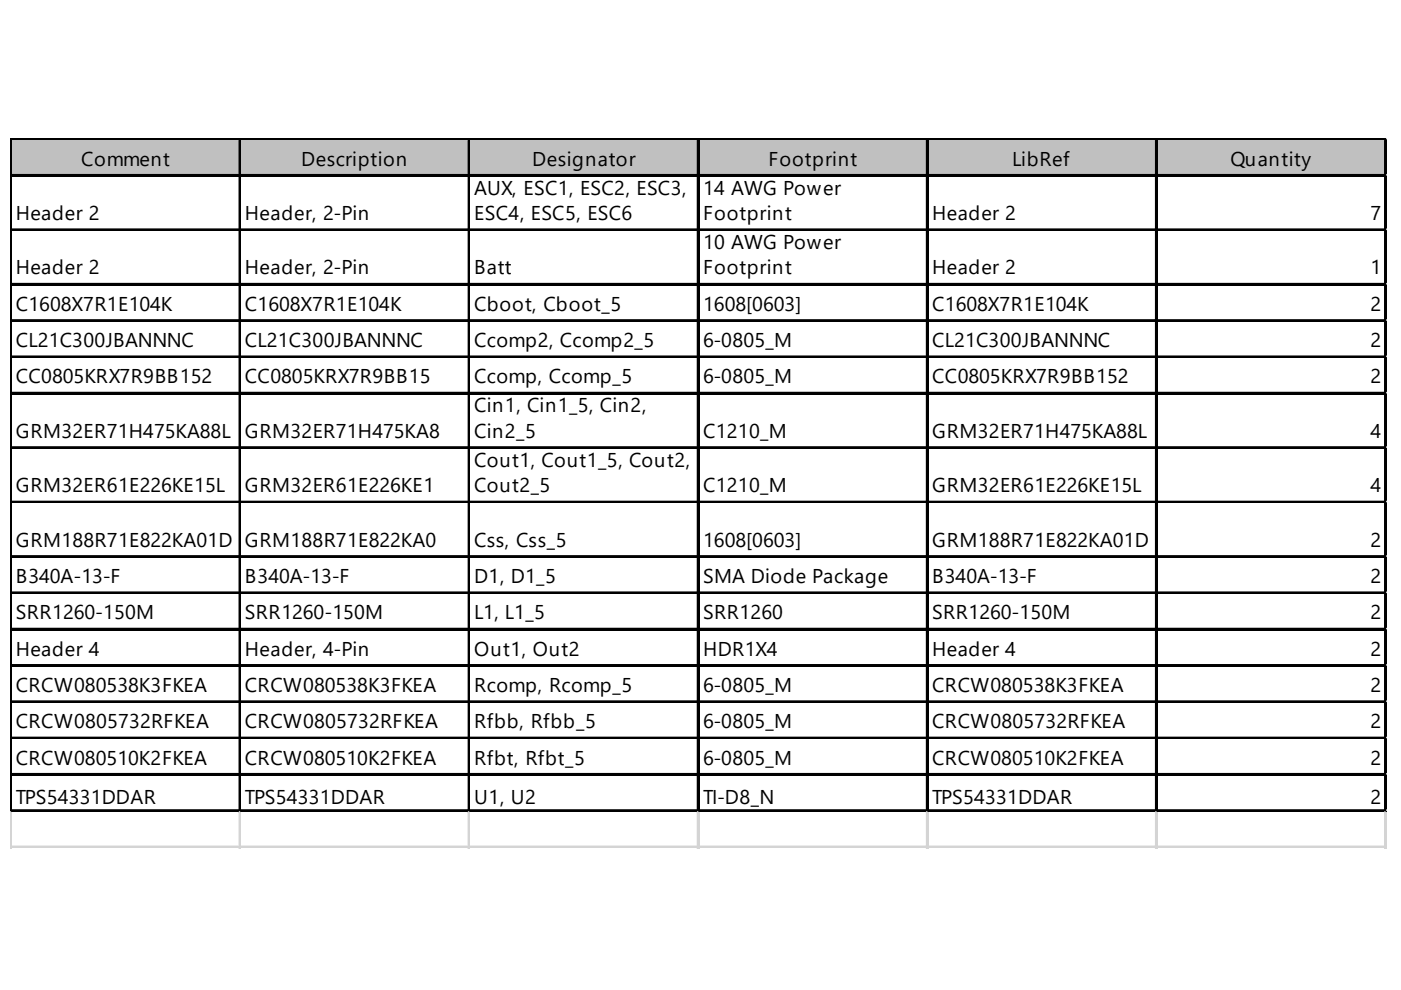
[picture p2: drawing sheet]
<svg xmlns="http://www.w3.org/2000/svg" width="297mm" height="210mm" viewBox="0 0 297 210" stroke-linecap="round" stroke-linejoin="round" font-family="sans-serif">
<defs><g id="words">
<g font-size="4.2">
<text x="17.2" y="35.1">Comment</text>
<text x="63.9" y="35.1">Description</text>
<text x="112.8" y="35.1">Designator</text>
<text x="162.9" y="35.1">Footprint</text>
<text x="214.6" y="35.1">LibRef</text>
<text x="260.9" y="35.1">Quantity</text>
<text x="100.5" y="41.3">AUX, ESC1, ESC2, ESC3,</text>
<text x="149.1" y="41.3">14 AWG Power</text>
<text x="3.4" y="46.6">Header 2</text>
<text x="51.9" y="46.6">Header, 2-Pin</text>
<text x="100.5" y="46.6">ESC4, ESC5, ESC6</text>
<text x="149.1" y="46.6">Footprint</text>
<text x="197.6" y="46.6">Header 2</text>
<text x="290.5" y="46.6">7</text>
<text x="149.1" y="52.8">10 AWG Power</text>
<text x="3.4" y="58.2">Header 2</text>
<text x="51.9" y="58.2">Header, 2-Pin</text>
<text x="100.5" y="58.2">Batt</text>
<text x="149.1" y="58.2">Footprint</text>
<text x="197.6" y="58.2">Header 2</text>
<text x="290.5" y="58.2">1</text>
<text x="3.4" y="65.9">C1608X7R1E104K</text>
<text x="51.9" y="65.9">C1608X7R1E104K</text>
<text x="100.5" y="65.9">Cboot, Cboot_5</text>
<text x="149.1" y="65.9">1608[0603]</text>
<text x="197.6" y="65.9">C1608X7R1E104K</text>
<text x="290.5" y="65.9">2</text>
<text x="3.4" y="73.6">CL21C300JBANNNC</text>
<text x="51.9" y="73.6">CL21C300JBANNNC</text>
<text x="100.5" y="73.6">Ccomp2, Ccomp2_5</text>
<text x="149.1" y="73.6">6-0805_M</text>
<text x="197.6" y="73.6">CL21C300JBANNNC</text>
<text x="290.5" y="73.6">2</text>
<text x="3.4" y="81.3">CC0805KRX7R9BB152</text>
<text x="51.9" y="81.3">CC0805KRX7R9BB15</text>
<text x="100.5" y="81.3">Ccomp, Ccomp_5</text>
<text x="149.1" y="81.3">6-0805_M</text>
<text x="197.6" y="81.3">CC0805KRX7R9BB152</text>
<text x="290.5" y="81.3">2</text>
<text x="100.5" y="87.4">Cin1, Cin1_5, Cin2,</text>
<text x="3.4" y="92.8">GRM32ER71H475KA88L</text>
<text x="51.9" y="92.8">GRM32ER71H475KA8</text>
<text x="100.5" y="92.8">Cin2_5</text>
<text x="149.1" y="92.8">C1210_M</text>
<text x="197.6" y="92.8">GRM32ER71H475KA88L</text>
<text x="290.5" y="92.8">4</text>
<text x="100.5" y="99">Cout1, Cout1_5, Cout2,</text>
<text x="3.4" y="104.4">GRM32ER61E226KE15L</text>
<text x="51.9" y="104.4">GRM32ER61E226KE1</text>
<text x="100.5" y="104.4">Cout2_5</text>
<text x="149.1" y="104.4">C1210_M</text>
<text x="197.6" y="104.4">GRM32ER61E226KE15L</text>
<text x="290.5" y="104.4">4</text>
<text x="3.4" y="115.9">GRM188R71E822KA01D</text>
<text x="51.9" y="115.9">GRM188R71E822KA0</text>
<text x="100.5" y="115.9">Css, Css_5</text>
<text x="149.1" y="115.9">1608[0603]</text>
<text x="197.6" y="115.9">GRM188R71E822KA01D</text>
<text x="290.5" y="115.9">2</text>
<text x="3.4" y="123.6">B340A-13-F</text>
<text x="51.9" y="123.6">B340A-13-F</text>
<text x="100.5" y="123.6">D1, D1_5</text>
<text x="149.1" y="123.6">SMA Diode Package</text>
<text x="197.6" y="123.6">B340A-13-F</text>
<text x="290.5" y="123.6">2</text>
<text x="3.4" y="131.3">SRR1260-150M</text>
<text x="51.9" y="131.3">SRR1260-150M</text>
<text x="100.5" y="131.3">L1, L1_5</text>
<text x="149.1" y="131.3">SRR1260</text>
<text x="197.6" y="131.3">SRR1260-150M</text>
<text x="290.5" y="131.3">2</text>
<text x="3.4" y="139">Header 4</text>
<text x="51.9" y="139">Header, 4-Pin</text>
<text x="100.5" y="139">Out1, Out2</text>
<text x="149.1" y="139">HDR1X4</text>
<text x="197.6" y="139">Header 4</text>
<text x="290.5" y="139">2</text>
<text x="3.4" y="146.7">CRCW080538K3FKEA</text>
<text x="51.9" y="146.7">CRCW080538K3FKEA</text>
<text x="100.5" y="146.7">Rcomp, Rcomp_5</text>
<text x="149.1" y="146.7">6-0805_M</text>
<text x="197.6" y="146.7">CRCW080538K3FKEA</text>
<text x="290.5" y="146.7">2</text>
<text x="3.4" y="154.4">CRCW0805732RFKEA</text>
<text x="51.9" y="154.4">CRCW0805732RFKEA</text>
<text x="100.5" y="154.4">Rfbb, Rfbb_5</text>
<text x="149.1" y="154.4">6-0805_M</text>
<text x="197.6" y="154.4">CRCW0805732RFKEA</text>
<text x="290.5" y="154.4">2</text>
<text x="3.4" y="162.1">CRCW080510K2FKEA</text>
<text x="51.9" y="162.1">CRCW080510K2FKEA</text>
<text x="100.5" y="162.1">Rfbt, Rfbt_5</text>
<text x="149.1" y="162.1">6-0805_M</text>
<text x="197.6" y="162.1">CRCW080510K2FKEA</text>
<text x="290.5" y="162.1">2</text>
<text x="3.4" y="170.6">TPS54331DDAR</text>
<text x="51.9" y="170.6">TPS54331DDAR</text>
<text x="100.5" y="170.6">U1, U2</text>
<text x="149.1" y="170.6">TI-D8_N</text>
<text x="197.6" y="170.6">TPS54331DDAR</text>
<text x="290.5" y="170.6">2</text>
</g>
</g></defs>
<path d="M2.5 29.7h291.5v7.8h-291.5z" fill="#c0c0c0"/>
<g fill="none" stroke="#000" stroke-width=".38">
<path d="M2.2 29.4v142.8M2.6 29.4h291.4M2.6 29.6h291.4M2.6 37.1h291.4M2.6 37.3h291.4M50.8 29.8v142.4M99.3 29.8v142.4M147.9 29.8v142.4M196.5 29.8v142.4M245.1 29.8v142.4M293.6 29.8v142.4M2.6 48.6h291.4"/>
<path d="M2.6 48.8h291.4M2.6 60.2h291.4M2.6 60.4h291.4M2.6 67.9h291.4M2.6 68.1h291.4M2.6 75.6h291.4M2.6 75.7h291.4M2.6 83.3h291.4M2.6 83.4h291.4M2.6 94.8h291.4M2.6 95h291.4M2.6 106.3h291.4"/>
<path d="M2.6 106.5h291.4M2.6 117.9h291.4M2.6 118.1h291.4M2.6 125.6h291.4M2.6 125.8h291.4M2.6 133.3h291.4M2.6 133.5h291.4M2.6 141h291.4M2.6 141.2h291.4M2.6 148.7h291.4M2.6 148.9h291.4M2.6 156.4h291.4"/>
<path d="M2.6 156.6h291.4M2.6 164.1h291.4M2.6 164.3h291.4M2.6 171.8h291.4M2.6 172h291.4"/>
</g>
<path d="M2.4 29.4v142.8M51 29.8v142.4M99.5 29.8v142.4M148.1 29.8v142.4M196.7 29.8v142.4M245.3 29.8v142.4M293.8 29.8v142.4" fill="none" stroke="#000" stroke-width=".39"/>
<path d="M294 29.4h.1M2.2 172.2v7.7M50.8 172.2v7.7M99.3 172.2v7.7M147.9 172.2v7.7M196.5 172.2v7.7M245.1 172.2v7.7M293.6 172.2v7.7" fill="none" stroke="#d4d4d4" stroke-width=".38"/>
<path d="M2.4 172.2v7.7M51 172.2v7.7M99.5 172.2v7.7M148.1 172.2v7.7M196.7 172.2v7.7M245.3 172.2v7.7M293.8 172.2v7.7" fill="none" stroke="#d4d4d4" stroke-width=".39"/>
<path d="M294 29.4v.4z" fill="#d4d4d4"/>
<path d="M294 37.1h.1" fill="none" stroke="#d4d4d4" stroke-width=".38"/>
<path d="M294 37.1v.4z" fill="#d4d4d4"/>
<path d="M294 48.6h.1" fill="none" stroke="#d4d4d4" stroke-width=".38"/>
<path d="M294 48.6v.4z" fill="#d4d4d4"/>
<path d="M294 60.2h.1" fill="none" stroke="#d4d4d4" stroke-width=".38"/>
<path d="M294 60.2v.3z" fill="#d4d4d4"/>
<path d="M294 67.9h.1" fill="none" stroke="#d4d4d4" stroke-width=".38"/>
<path d="M294 67.9v.3z" fill="#d4d4d4"/>
<path d="M294 75.6h.1" fill="none" stroke="#d4d4d4" stroke-width=".38"/>
<path d="M294 75.6v.3z" fill="#d4d4d4"/>
<path d="M294 83.3h.1" fill="none" stroke="#d4d4d4" stroke-width=".38"/>
<path d="M294 83.3v.3z" fill="#d4d4d4"/>
<path d="M294 94.8h.1" fill="none" stroke="#d4d4d4" stroke-width=".38"/>
<path d="M294 94.8v.4z" fill="#d4d4d4"/>
<path d="M294 106.3h.1" fill="none" stroke="#d4d4d4" stroke-width=".38"/>
<path d="M294 106.3v.4z" fill="#d4d4d4"/>
<path d="M294 117.9h.1" fill="none" stroke="#d4d4d4" stroke-width=".38"/>
<path d="M294 117.9v.4z" fill="#d4d4d4"/>
<path d="M294 125.6h.1" fill="none" stroke="#d4d4d4" stroke-width=".38"/>
<path d="M294 125.6v.4z" fill="#d4d4d4"/>
<path d="M294 133.3h.1" fill="none" stroke="#d4d4d4" stroke-width=".38"/>
<path d="M294 133.3v.4z" fill="#d4d4d4"/>
<path d="M294 141h.1" fill="none" stroke="#d4d4d4" stroke-width=".38"/>
<path d="M294 141v.4z" fill="#d4d4d4"/>
<path d="M294 148.7h.1" fill="none" stroke="#d4d4d4" stroke-width=".38"/>
<path d="M294 148.7v.4z" fill="#d4d4d4"/>
<path d="M294 156.4h.1" fill="none" stroke="#d4d4d4" stroke-width=".38"/>
<path d="M294 156.4v.4z" fill="#d4d4d4"/>
<path d="M294 164.1h.1" fill="none" stroke="#d4d4d4" stroke-width=".38"/>
<path d="M294 164.1v.4z" fill="#d4d4d4"/>
<path d="M294 171.8h.1" fill="none" stroke="#d4d4d4" stroke-width=".38"/>
<path d="M294 171.8v.4z" fill="#d4d4d4"/>
<path d="M2.2 179.5h291.8M2.2 179.7h291.8" fill="none" stroke="#d4d4d4" stroke-width=".38"/>
<use href="#words"/>
</svg>
